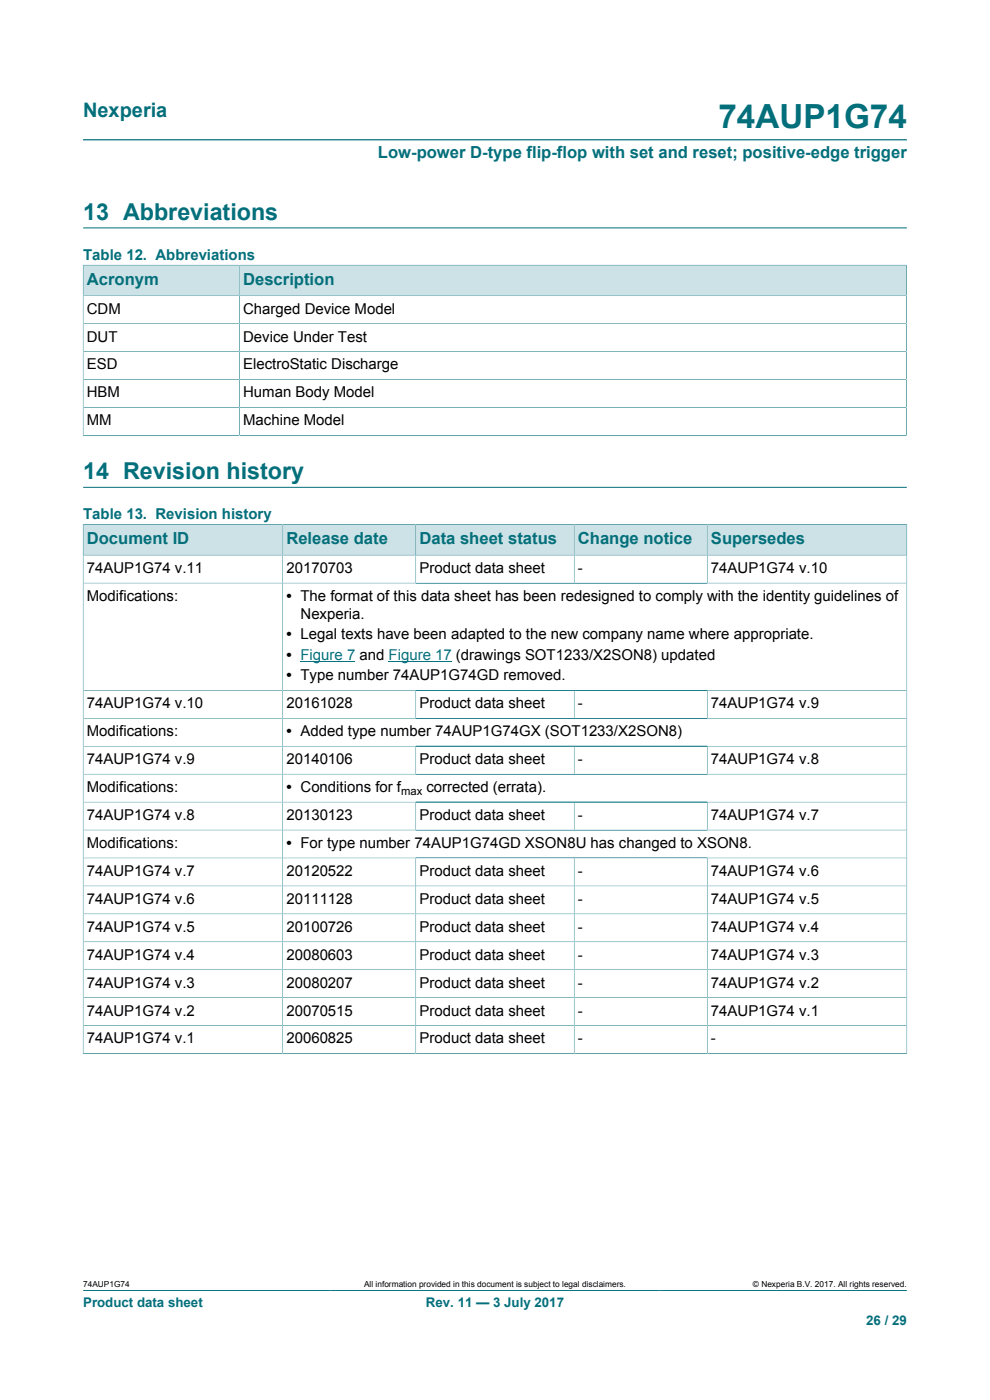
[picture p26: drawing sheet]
<svg xmlns="http://www.w3.org/2000/svg" width="210mm" height="297mm" viewBox="0 0 210 297" stroke-linecap="round" stroke-linejoin="round" font-family="sans-serif">
<defs><g id="words">
<text font-size="7.1" fill="#036f7b" x="152.4" y="27.2">74AUP1G74</text>
<g font-size="4.9" fill="#036f7b">
<text x="17.6" y="46.6">13 Abbreviations</text>
<text x="17.6" y="101.6">14 Revision history</text>
</g>
<text font-size="4.2" fill="#036f7b" x="17.6" y="24.8">Nexperia</text>
<g font-size="3.5" fill="#036f7b">
<text x="80.2" y="33.5">Low-power D-type flip-flop with set and reset; positive-edge trigger</text>
<text x="18.4" y="60.4">Acronym</text>
<text x="51.6" y="60.4">Description</text>
<text x="18.4" y="115.4">Document ID</text>
<text x="60.7" y="115.4">Release date</text>
<text x="89" y="115.4">Data sheet status</text>
<text x="122.6" y="115.4">Change notice</text>
<text x="150.8" y="115.4">Supersedes</text>
</g>
<g font-size="3.2" fill="#036f7b">
<text x="17.6" y="55.2">Table 12. Abbreviations</text>
<text x="17.6" y="110.2">Table 13. Revision history</text>
</g>
<g font-size="3.2">
<text x="18.4" y="66.5">CDM</text>
<text x="51.6" y="66.5">Charged Device Model</text>
<text x="18.4" y="72.4">DUT</text>
<text x="51.6" y="72.4">Device Under Test</text>
<text x="18.4" y="78.4">ESD</text>
<text x="51.6" y="78.4">ElectroStatic Discharge</text>
<text x="18.4" y="84.3">HBM</text>
<text x="51.6" y="84.3">Human Body Model</text>
<text x="18.4" y="90.2">MM</text>
<text x="51.6" y="90.2">Machine Model</text>
<text x="18.4" y="121.6">74AUP1G74 v.11</text>
<text x="60.7" y="121.6">20170703</text>
<text x="89" y="121.6">Product data sheet</text>
<text x="122.6" y="121.6">-</text>
<text x="150.8" y="121.6">74AUP1G74 v.10</text>
<text x="18.4" y="127.5">Modifications:</text>
<text x="60.7" y="127.5">• The format of this data sheet has been redesigned to comply with the identity guidelines of</text>
<text x="63.7" y="131.3">Nexperia.</text>
<text x="60.7" y="135.6">• Legal texts have been adapted to the new company name where appropriate.</text>
<text x="60.7" y="140">• Figure 7 and Figure 17 (drawings SOT1233/X2SON8) updated</text>
<text x="60.7" y="144.3">• Type number 74AUP1G74GD removed.</text>
<text x="18.4" y="150.2">74AUP1G74 v.10</text>
<text x="60.7" y="150.2">20161028</text>
<text x="89" y="150.2">Product data sheet</text>
<text x="122.6" y="150.2">-</text>
<text x="150.8" y="150.2">74AUP1G74 v.9</text>
<text x="18.4" y="156.2">Modifications:</text>
<text x="60.7" y="156.2">• Added type number 74AUP1G74GX (SOT1233/X2SON8)</text>
<text x="18.4" y="162.1">74AUP1G74 v.9</text>
<text x="60.7" y="162.1">20140106</text>
<text x="89" y="162.1">Product data sheet</text>
<text x="122.6" y="162.1">-</text>
<text x="150.8" y="162.1">74AUP1G74 v.8</text>
<text x="18.4" y="168">Modifications:</text>
<text x="18.4" y="173.9">74AUP1G74 v.8</text>
<text x="60.7" y="168">• Conditions for f</text>
<text x="60.7" y="173.9">20130123</text>
<text x="89" y="173.9">Product data sheet</text>
<text x="90.5" y="168">corrected (errata).</text>
<text x="122.6" y="173.9">-</text>
<text x="150.8" y="173.9">74AUP1G74 v.7</text>
<text x="18.4" y="179.9">Modifications:</text>
<text x="60.7" y="179.9">• For type number 74AUP1G74GD XSON8U has changed to XSON8.</text>
<text x="18.4" y="185.8">74AUP1G74 v.7</text>
<text x="60.7" y="185.8">20120522</text>
<text x="89" y="185.8">Product data sheet</text>
<text x="122.6" y="185.8">-</text>
<text x="150.8" y="185.8">74AUP1G74 v.6</text>
<text x="18.4" y="191.7">74AUP1G74 v.6</text>
<text x="60.7" y="191.7">20111128</text>
<text x="89" y="191.7">Product data sheet</text>
<text x="122.6" y="191.7">-</text>
<text x="150.8" y="191.7">74AUP1G74 v.5</text>
<text x="18.4" y="197.7">74AUP1G74 v.5</text>
<text x="60.7" y="197.7">20100726</text>
<text x="89" y="197.7">Product data sheet</text>
<text x="122.6" y="197.7">-</text>
<text x="150.8" y="197.7">74AUP1G74 v.4</text>
<text x="18.4" y="203.6">74AUP1G74 v.4</text>
<text x="60.7" y="203.6">20080603</text>
<text x="89" y="203.6">Product data sheet</text>
<text x="122.6" y="203.6">-</text>
<text x="150.8" y="203.6">74AUP1G74 v.3</text>
<text x="18.4" y="209.5">74AUP1G74 v.3</text>
<text x="60.7" y="209.5">20080207</text>
<text x="89" y="209.5">Product data sheet</text>
<text x="122.6" y="209.5">-</text>
<text x="150.8" y="209.5">74AUP1G74 v.2</text>
<text x="18.4" y="215.4">74AUP1G74 v.2</text>
<text x="60.7" y="215.4">20070515</text>
<text x="89" y="215.4">Product data sheet</text>
<text x="122.6" y="215.4">-</text>
<text x="150.8" y="215.4">74AUP1G74 v.1</text>
<text x="18.4" y="221.4">74AUP1G74 v.1</text>
<text x="60.7" y="221.4">20060825</text>
<text x="89" y="221.4">Product data sheet</text>
<text x="122.6" y="221.4">-</text>
<text x="150.8" y="221.4">-</text>
</g>
<g font-size="2.8" fill="#036f7b">
<text x="17.6" y="277.3">Product data sheet</text>
<text x="90.3" y="277.3">Rev. 11 — 3 July 2017</text>
<text x="183.7" y="281">26 / 29</text>
</g>
<text font-size="2.4" x="85.1" y="168.6">max</text>
<g font-size="1.8">
<text x="17.6" y="273.1">74AUP1G74</text>
<text x="77.2" y="273.1">All information provided in this document is subject to legal disclaimers.</text>
<text x="159.7" y="273.1">© Nexperia B.V. 2017. All rights reserved.</text>
</g>
</g></defs>
<path d="M17.6 29.7h174.8M17.6 48.3h174.8M17.6 273.8h174.8" fill="none" stroke="#036f7b" stroke-width=".21"/>
<path d="M17.7 56.3h33v6.4h-33z" fill="#cde2e7"/>
<path d="M17.6 56.2v6.5h33.2v-6.5h-33.2" fill="none" stroke="#036f7b" stroke-width=".21"/>
<path d="M50.9 56.3h141.3v6.4h-141.3z" fill="#cde2e7"/>
<path d="M192.3 56.2v36.2M192.3 56.2h-141.5v36.2M17.6 68.7h174.7M17.6 74.6h174.7M192.3 62.7h-174.7v29.7M17.6 92.4h174.7M17.6 80.5h174.7M17.6 86.4h174.7M17.6 103.4h174.8" fill="none" stroke="#036f7b" stroke-width=".21"/>
<path d="M17.7 111.4h42.2v6.3h-42.2z" fill="#cde2e7"/>
<path d="M17.6 111.2v6.6h42.4v-6.5h-42.4" fill="none" stroke="#036f7b" stroke-width=".21"/>
<path d="M60 111.4h28.1v6.3h-28.1z" fill="#cde2e7"/>
<path d="M60 111.3h28.2v6.5h-28.2z" fill="none" stroke="#036f7b" stroke-width=".21"/>
<path d="M88.3 111.4h33.4v6.3h-33.4z" fill="#cde2e7"/>
<path d="M88.2 111.3h33.6v6.5h-33.6z" fill="none" stroke="#036f7b" stroke-width=".21"/>
<path d="M121.9 111.4h28.1v6.3h-28.1z" fill="#cde2e7"/>
<path d="M121.8 111.3h28.2v6.5h-28.2z" fill="none" stroke="#036f7b" stroke-width=".21"/>
<path d="M150.1 111.4h42.2v6.3h-42.2z" fill="#cde2e7"/>
<g fill="none" stroke="#036f7b" stroke-width=".21">
<path d="M60 117.8v105.7M88.2 117.8v5.9M121.8 117.8v5.9M192.4 111.2v112.4M192.4 117.8h-174.8v105.8M192.4 111.3h-42.4v12.4M17.6 123.7h174.8M17.6 146.5h174.8M17.6 152.4h174.8M17.6 158.3h174.8M88.2 146.5v5.9M88.2 158.3v5.9"/>
<path d="M121.8 146.5v5.9M121.8 158.3v5.9M150 146.5v5.9M150 158.3v5.9M17.6 164.2h174.8M17.6 170.2h174.8M17.6 176.1h174.8M88.2 170.2v5.9M121.8 170.2v5.9M150 170.2v5.9M17.6 182h174.8M17.6 187.9h174.8"/>
<path d="M17.6 193.9h174.8M17.6 199.8h174.8M88.2 182v41.5M121.8 182v41.5M150 182v41.5M17.6 205.7h174.8M17.6 211.6h174.8M17.6 217.6h174.8M17.6 223.5h174.8"/>
</g>
<path d="M63.7 140.3h11.7M82.4 140.3h13.4" fill="none" stroke="#00f" stroke-width=".21"/>
<use href="#words"/>
</svg>
